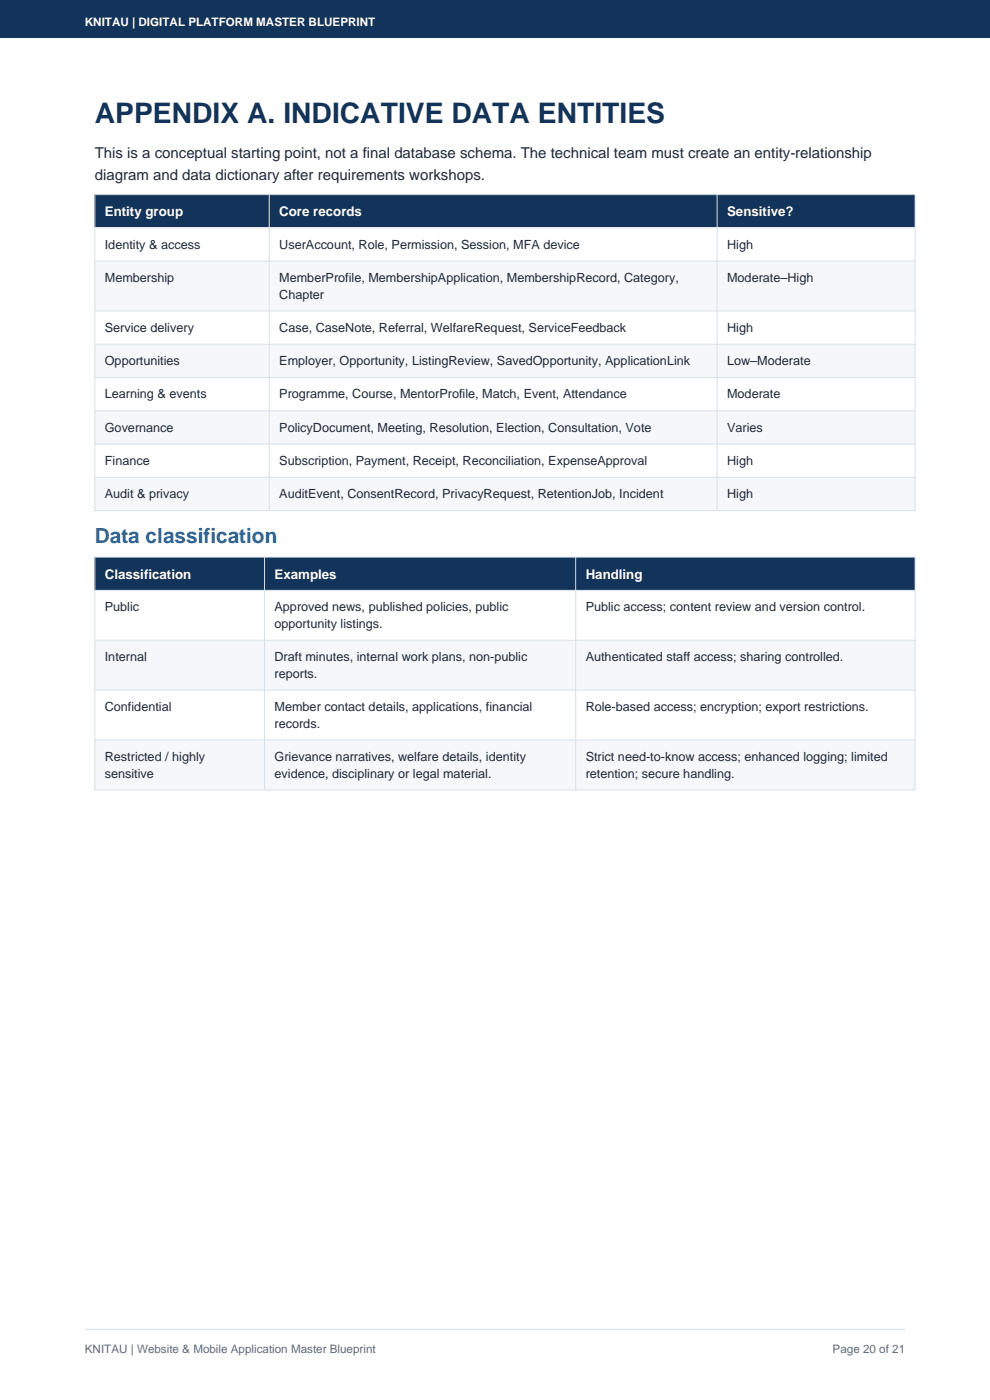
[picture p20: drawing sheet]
<svg xmlns="http://www.w3.org/2000/svg" width="210mm" height="297mm" viewBox="0 0 210 297" stroke-linecap="round" stroke-linejoin="round" font-family="sans-serif">
<defs><g id="words">
<text font-size="6" fill="#12345a" x="20.1" y="26.1">APPENDIX A. INDICATIVE DATA ENTITIES</text>
<text font-size="4.4" fill="#1769aa" x="20.1" y="115.2">Data classification</text>
<g font-size="3.2" fill="#1f2937">
<text x="20.1" y="33.5">This is a conceptual starting point, not a final database schema. The technical team must create an entity-relationship</text>
<text x="20.1" y="38.1">diagram and data dictionary after requirements workshops.</text>
</g>
<g font-size="2.8" fill="#fff">
<text x="22.2" y="45.9">Entity group</text>
<text x="59.2" y="45.9">Core records</text>
<text x="154.2" y="45.9">Sensitive?</text>
<text x="22.2" y="122.8">Classification</text>
<text x="58.2" y="122.8">Examples</text>
<text x="124.2" y="122.8">Handling</text>
</g>
<g font-size="2.7" fill="#1f2937">
<text x="22.2" y="52.8">Identity &amp; access</text>
<text x="59.2" y="52.8">UserAccount, Role, Permission, Session, MFA device</text>
<text x="154.2" y="52.8">High</text>
<text x="22.2" y="59.8">Membership</text>
<text x="59.2" y="59.8">MemberProfile, MembershipApplication, MembershipRecord, Category,</text>
<text x="154.2" y="59.8">Moderate–High</text>
<text x="59.2" y="63.4">Chapter</text>
<text x="22.2" y="70.4">Service delivery</text>
<text x="59.2" y="70.4">Case, CaseNote, Referral, WelfareRequest, ServiceFeedback</text>
<text x="154.2" y="70.4">High</text>
<text x="22.2" y="77.5">Opportunities</text>
<text x="59.2" y="77.5">Employer, Opportunity, ListingReview, SavedOpportunity, ApplicationLink</text>
<text x="154.2" y="77.5">Low–Moderate</text>
<text x="22.2" y="84.5">Learning &amp; events</text>
<text x="59.2" y="84.5">Programme, Course, MentorProfile, Match, Event, Attendance</text>
<text x="154.2" y="84.5">Moderate</text>
<text x="22.2" y="91.6">Governance</text>
<text x="59.2" y="91.6">PolicyDocument, Meeting, Resolution, Election, Consultation, Vote</text>
<text x="154.2" y="91.6">Varies</text>
<text x="22.2" y="98.6">Finance</text>
<text x="59.2" y="98.6">Subscription, Payment, Receipt, Reconciliation, ExpenseApproval</text>
<text x="154.2" y="98.6">High</text>
<text x="22.2" y="105.7">Audit &amp; privacy</text>
<text x="59.2" y="105.7">AuditEvent, ConsentRecord, PrivacyRequest, RetentionJob, Incident</text>
<text x="154.2" y="105.7">High</text>
<text x="22.2" y="129.7">Public</text>
<text x="58.2" y="129.7">Approved news, published policies, public</text>
<text x="124.2" y="129.7">Public access; content review and version control.</text>
<text x="58.2" y="133.2">opportunity listings.</text>
<text x="22.2" y="140.3">Internal</text>
<text x="58.2" y="140.3">Draft minutes, internal work plans, non-public</text>
<text x="58.2" y="143.8">reports.</text>
<text x="124.2" y="140.3">Authenticated staff access; sharing controlled.</text>
<text x="22.2" y="150.9">Confidential</text>
<text x="58.2" y="150.9">Member contact details, applications, financial</text>
<text x="58.2" y="154.4">records.</text>
<text x="124.2" y="150.9">Role-based access; encryption; export restrictions.</text>
<text x="22.2" y="161.4">Restricted / highly</text>
<text x="58.2" y="161.4">Grievance narratives, welfare details, identity</text>
<text x="124.2" y="161.4">Strict need-to-know access; enhanced logging; limited</text>
<text x="22.2" y="165">sensitive</text>
<text x="58.2" y="165">evidence, disciplinary or legal material.</text>
<text x="124.2" y="165">retention; secure handling.</text>
</g>
<text font-size="2.5" fill="#fff" x="18" y="5.5">KNITAU | DIGITAL PLATFORM MASTER BLUEPRINT</text>
<g font-size="2.5" fill="#5b6b7a">
<text x="18" y="287">KNITAU | Website &amp; Mobile Application Master Blueprint</text>
<text x="176.6" y="287">Page 20 of 21</text>
</g>
</g></defs>
<g fill="#12345a">
<path d="M0 0h210v8h-210z" fill-rule="evenodd"/>
<path d="M20.1 41.3h174v7h-174z" fill-rule="evenodd"/>
</g>
<path d="M20.1 48.3h174v7.1h-174z" fill-rule="evenodd" fill="#fff"/>
<path d="M20.1 55.4h174v10.6h-174z" fill-rule="evenodd" fill="#f5f7fa"/>
<path d="M20.1 66h174v7h-174z" fill-rule="evenodd" fill="#fff"/>
<path d="M20.1 73h174v7.1h-174z" fill-rule="evenodd" fill="#f5f7fa"/>
<path d="M20.1 80.1h174v7h-174z" fill-rule="evenodd" fill="#fff"/>
<path d="M20.1 87.1h174v7.1h-174z" fill-rule="evenodd" fill="#f5f7fa"/>
<path d="M20.1 94.2h174v7.1h-174z" fill-rule="evenodd" fill="#fff"/>
<path d="M20.1 101.3h174v7h-174z" fill-rule="evenodd" fill="#f5f7fa"/>
<path d="M20.1 41.3h174v67h-174zM20.1 48.3h174M20.1 55.4h174M57.1 41.3v67M152.1 41.3v67M20.1 66h174M20.1 73h174M20.1 80.1h174M20.1 87.1h174M20.1 94.2h174M20.1 101.3h174" fill="none" stroke="#d7e1ea" stroke-width=".21"/>
<path d="M20.1 118.2h174v7h-174z" fill-rule="evenodd" fill="#12345a"/>
<path d="M20.1 125.2h174v10.6h-174z" fill-rule="evenodd" fill="#fff"/>
<path d="M20.1 135.8h174v10.6h-174z" fill-rule="evenodd" fill="#f5f7fa"/>
<path d="M20.1 146.4h174v10.6h-174z" fill-rule="evenodd" fill="#fff"/>
<path d="M20.1 157h174v10.6h-174z" fill-rule="evenodd" fill="#f5f7fa"/>
<path d="M20.1 118.2h174v49.4h-174zM56.1 118.2v49.4M122.1 118.2v49.4M20.1 125.2h174M20.1 135.8h174M20.1 146.4h174M20.1 157h174M18 282h174" fill="none" stroke="#d7e1ea" stroke-width=".21"/>
<use href="#words"/>
</svg>
